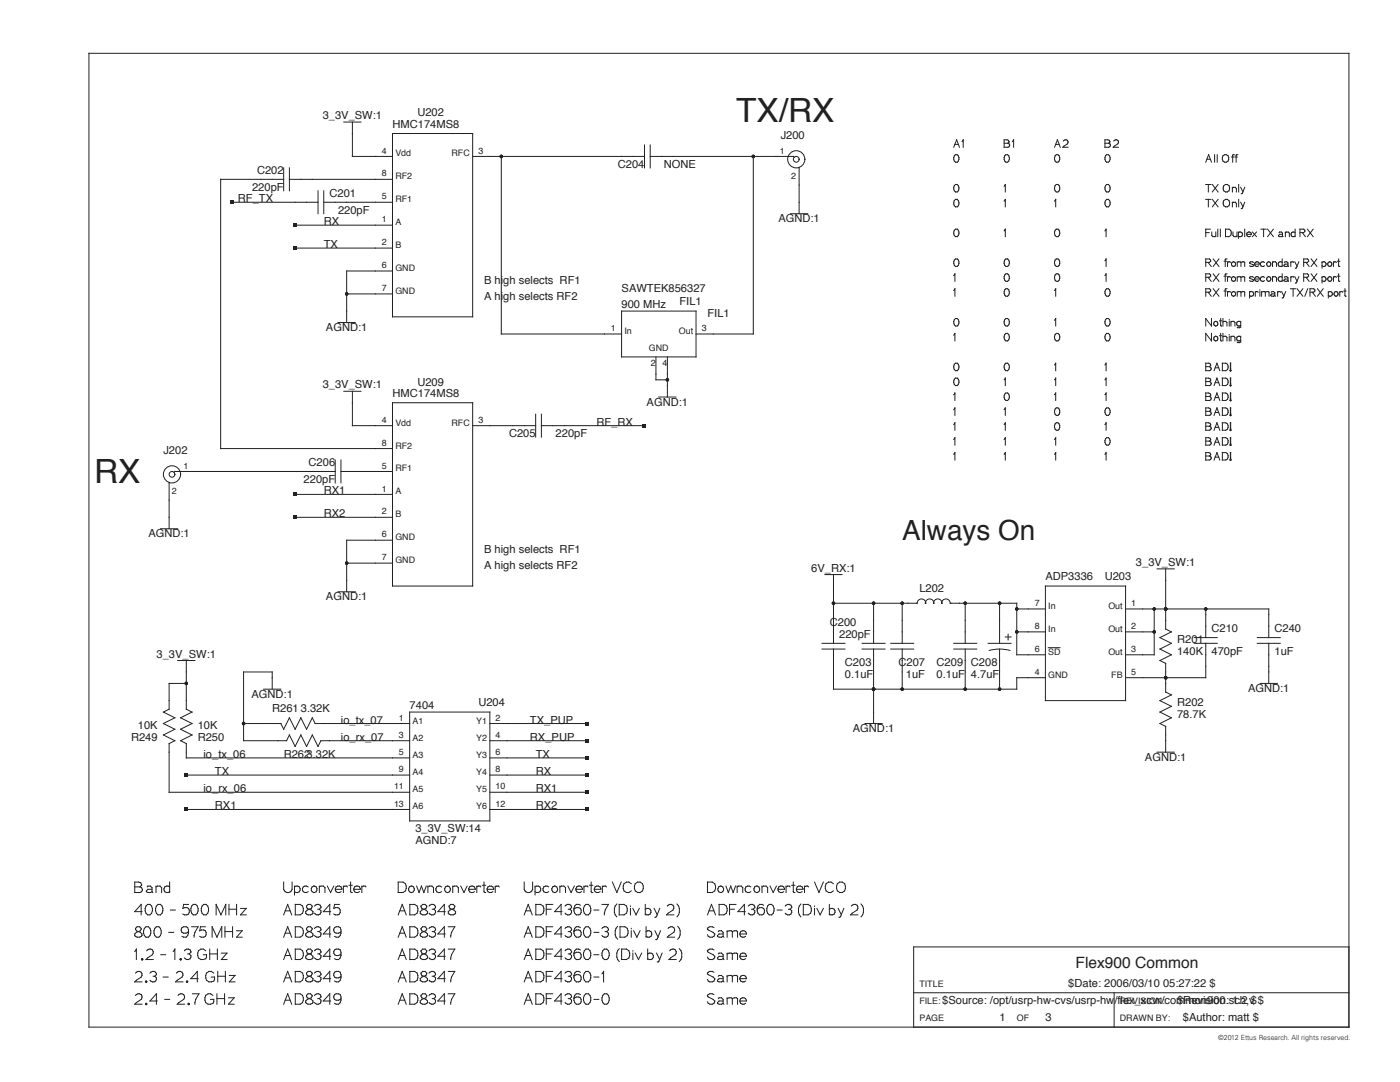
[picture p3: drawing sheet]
<svg xmlns="http://www.w3.org/2000/svg" width="279mm" height="216mm" viewBox="0 0 279 216" stroke-linecap="round" stroke-linejoin="round" font-family="sans-serif">
<defs><g id="words">
<g font-size="6.7" fill="#231f20">
<text x="146.9" y="24.4">TX/RX</text>
<text x="18.8" y="96.4">RX</text>
</g>
<text font-size="5.6" fill="#231f20" x="180.1" y="107.8">Always On</text>
<text font-size="3.1" fill="#231f20" x="214.6" y="193.2">Flex900 Common</text>
<g font-size="2.2" fill="#231f20">
<text x="64.4" y="23.8">3_3V_SW:1</text>
<text x="83.3" y="23.2">U202</text>
<text x="78.3" y="25.5">HMC174MS8</text>
<text x="155.8" y="27.8">J200</text>
<text x="51.3" y="34.6">C202</text>
<text x="123.3" y="33.5">C204</text>
<text x="132.5" y="33.5">NONE</text>
<text x="47.5" y="40.4">RF_TX</text>
<text x="50.3" y="38.1">220pF</text>
<text x="65.8" y="39.2">C201</text>
<text x="64.6" y="44.9">RX</text>
<text x="67.5" y="42.6">220pF</text>
<text x="155.3" y="44.3">AGND:1</text>
<text x="64.6" y="49.5">TX</text>
<text x="96.6" y="56.6">B high selects RF1</text>
<text x="96.6" y="59.8">A high selects RF2</text>
<text x="124" y="58.3">SAWTEK856327</text>
<text x="124" y="61.5">900 MHz</text>
<text x="135.6" y="60.9">FIL1</text>
<text x="141.2" y="63.2">FIL1</text>
<text x="65" y="66.1">AGND:1</text>
<text x="64.4" y="77.5">3_3V_SW:1</text>
<text x="83.3" y="76.9">U209</text>
<text x="78.3" y="79.2">HMC174MS8</text>
<text x="129.1" y="80.9">AGND:1</text>
<text x="101.6" y="87.2">C205</text>
<text x="110.9" y="87.2">220pF</text>
<text x="119" y="84.9">RF_RX</text>
<text x="32.6" y="90.6">J202</text>
<text x="61.6" y="92.9">C206</text>
<text x="60.6" y="96.4">220pF</text>
<text x="64.6" y="98.7">RX1</text>
<text x="29.6" y="107.2">AGND:1</text>
<text x="64.6" y="103.2">RX2</text>
<text x="96.6" y="110.3">B high selects RF1</text>
<text x="96.6" y="113.5">A high selects RF2</text>
<text x="226.7" y="112.9">3_3V_SW:1</text>
<text x="65" y="119.8">AGND:1</text>
<text x="161.9" y="114.1">6V_RX:1</text>
<text x="183.5" y="118.1">L202</text>
<text x="208.6" y="115.8">ADP3336</text>
<text x="220.5" y="115.8">U203</text>
<text x="165.6" y="124.9">C200</text>
<text x="31.3" y="131.2">3_3V_SW:1</text>
<text x="167.5" y="127.2">220pF</text>
<text x="234.9" y="128.4">R201</text>
<text x="234.9" y="130.7">140K</text>
<text x="241.8" y="126.1">C210</text>
<text x="241.8" y="130.7">470pF</text>
<text x="254.4" y="126.1">C240</text>
<text x="254.4" y="130.7">1uF</text>
<text x="168.6" y="132.9">C203</text>
<text x="168.6" y="135.2">0.1uF</text>
<text x="179.3" y="132.9">C207</text>
<text x="180.8" y="135.2">1uF</text>
<text x="186.9" y="132.9">C209</text>
<text x="186.9" y="135.2">0.1uF</text>
<text x="193.8" y="132.9">C208</text>
<text x="193.8" y="135.2">4.7uF</text>
<text x="50.2" y="139.2">AGND:1</text>
<text x="54.3" y="142.1">R261 3.32K</text>
<text x="81.8" y="141.5">7404</text>
<text x="95.5" y="140.9">U204</text>
<text x="234.9" y="140.9">R202</text>
<text x="234.9" y="143.2">78.7K</text>
<text x="249.1" y="138.1">AGND:1</text>
<text x="26.2" y="147.8">R249</text>
<text x="27.5" y="145.5">10K</text>
<text x="39.5" y="145.5">10K</text>
<text x="39.5" y="147.8">R250</text>
<text x="68" y="147.8">io_rx_07</text>
<text x="68" y="144.4">io_tx_07</text>
<text x="105.8" y="144.4">TX_PUP</text>
<text x="105.8" y="147.8">RX_PUP</text>
<text x="170.2" y="146.1">AGND:1</text>
<text x="40.6" y="151.2">io_tx_06</text>
<text x="42.9" y="154.7">TX</text>
<text x="56.6" y="151.2">R2623.32K</text>
<text x="106.9" y="151.2">TX</text>
<text x="106.9" y="154.7">RX</text>
<text x="228.5" y="151.8">AGND:1</text>
<text x="40.6" y="158.1">io_rx_06</text>
<text x="42.9" y="161.5">RX1</text>
<text x="106.9" y="158.1">RX1</text>
<text x="106.9" y="161.5">RX2</text>
<text x="82.9" y="166.1">3_3V_SW:14</text>
<text x="82.9" y="168.4">AGND:7</text>
<text x="213.2" y="196.9">$Date: 2006/03/10 05:27:22 $</text>
<text x="188.1" y="200.4">$Source: /opt/usrp-hw-cvs/usrp-hw/flex_xcvr/common900.sch,v $</text>
<text x="199.5" y="203.8">1</text>
<text x="208.6" y="203.8">3</text>
<text x="234.9" y="200.4">$Revision: 1.2 $</text>
<text x="236.1" y="203.8">$Author: matt $</text>
</g>
<g font-size="1.8" fill="#231f20">
<text x="76.2" y="30.6">4</text>
<text x="76.2" y="35.2">8</text>
<text x="78.9" y="31.2">Vdd</text>
<text x="78.9" y="35.8">RF2</text>
<text x="90.1" y="31.2">RFC</text>
<text x="95.5" y="30.6">3</text>
<text x="155.6" y="30.6">1</text>
<text x="157.9" y="35.8">2</text>
<text x="76.2" y="39.8">5</text>
<text x="78.9" y="40.4">RF1</text>
<text x="76.2" y="44.4">1</text>
<text x="78.9" y="44.9">A</text>
<text x="76.2" y="48.9">2</text>
<text x="76.2" y="53.5">6</text>
<text x="78.9" y="49.5">B</text>
<text x="76.2" y="58.1">7</text>
<text x="78.9" y="54.1">GND</text>
<text x="78.9" y="58.6">GND</text>
<text x="121.9" y="66.1">1</text>
<text x="124.6" y="66.6">In</text>
<text x="129.5" y="70.1">GND</text>
<text x="135.5" y="66.6">Out</text>
<text x="140.1" y="66.1">3</text>
<text x="129.9" y="72.9">2</text>
<text x="132.2" y="72.9">4</text>
<text x="76.2" y="84.4">4</text>
<text x="76.2" y="88.9">8</text>
<text x="78.9" y="84.9">Vdd</text>
<text x="78.9" y="89.5">RF2</text>
<text x="90.1" y="84.9">RFC</text>
<text x="95.5" y="84.4">3</text>
<text x="36.6" y="93.5">1</text>
<text x="76.2" y="93.5">5</text>
<text x="78.9" y="94.1">RF1</text>
<text x="34.3" y="98.7">2</text>
<text x="76.2" y="98.1">1</text>
<text x="78.9" y="98.7">A</text>
<text x="76.2" y="102.7">2</text>
<text x="76.2" y="107.2">6</text>
<text x="78.9" y="103.2">B</text>
<text x="78.9" y="107.8">GND</text>
<text x="76.2" y="111.8">7</text>
<text x="78.9" y="112.4">GND</text>
<text x="206.5" y="120.9">7</text>
<text x="206.5" y="125.5">8</text>
<text x="209.2" y="121.5">In</text>
<text x="221.2" y="121.5">Out</text>
<text x="225.8" y="120.9">1</text>
<text x="225.8" y="125.5">2</text>
<text x="206.5" y="130.1">6</text>
<text x="209.2" y="126.1">In</text>
<text x="209.2" y="130.7">SD</text>
<text x="221.2" y="126.1">Out</text>
<text x="221.2" y="130.7">Out</text>
<text x="225.8" y="130.1">3</text>
<text x="206.5" y="134.7">4</text>
<text x="209.2" y="135.2">GND</text>
<text x="221.8" y="135.2">FB</text>
<text x="225.8" y="134.7">5</text>
<text x="79.6" y="143.8">1</text>
<text x="98.9" y="143.8">2</text>
<text x="79.6" y="147.2">3</text>
<text x="82.3" y="144.4">A1</text>
<text x="82.3" y="147.8">A2</text>
<text x="95" y="147.8">Y2</text>
<text x="95" y="144.4">Y1</text>
<text x="98.9" y="147.2">4</text>
<text x="79.6" y="150.7">5</text>
<text x="79.6" y="154.1">9</text>
<text x="82.3" y="151.2">A3</text>
<text x="82.3" y="154.7">A4</text>
<text x="95" y="154.7">Y4</text>
<text x="95" y="151.2">Y3</text>
<text x="98.9" y="154.1">8</text>
<text x="98.9" y="150.7">6</text>
<text x="78.6" y="160.9">13</text>
<text x="78.6" y="157.5">11</text>
<text x="82.3" y="161.5">A6</text>
<text x="82.3" y="158.1">A5</text>
<text x="95" y="161.5">Y6</text>
<text x="95" y="158.1">Y5</text>
<text x="98.9" y="160.9">12</text>
<text x="98.9" y="157.5">10</text>
<text x="183.5" y="196.9">TITLE</text>
<text x="183.5" y="200.4">FILE:</text>
<text x="183.5" y="203.8">PAGE</text>
<text x="202.9" y="203.8">OF</text>
<text x="223.5" y="200.4">REVISION:</text>
<text x="223.5" y="203.8">DRAWN BY:</text>
</g>
<text font-size="1.4" fill="#231f20" x="243.1" y="207.4">©2012 Ettus Research. All rights reserved.</text>
</g></defs>
<g fill="none" stroke="#231f20" stroke-width=".2">
<path d="M17.7 10.6h251.5v194.3h-251.5zM56.6 35.8h-12.6v53.7h34.3M56.6 33.5v4.6M57.8 35.8h20.5M57.8 33.5v4.6M63.5 38.1v4.5M64.6 38.1v4.5M68.6 24.4h3.4M70.3 24.4v6.8h8M78.3 26.6h16v36.6h-16zM94.3 31.2h34.3M100 31.2v35.4h24"/>
<path d="M128.6 28.9v4.6M129.8 31.2h28.5l.2 .2M129.8 28.9v4.6M150.3 31.2v35.4h-11.4M159.4 33.4l.1 9.2M190.5 31.1l.2-.2a.74 .74 0 0 1 .7 .4 .74 .74 0 0 1-.1 .8l-.3 .3a.74 .74 0 0 1-.7-.5 .74 .74 0 0 1 .2-.8zM190.5 37l.2-.2a.74 .74 0 0 1 .7 .4 .74 .74 0 0 1-.1 .9l-.3 .2a.74 .74 0 0 1-.7-.4 .74 .74 0 0 1 .2-.9zM190.6 28.8h.7M191.5 29.4l-.6-1.5-.6 1.5M192 28.2l.2-.3v1.5M200.4 37.2l.2-.4v1.5M200.4 27.9l.9 .1 .1 .4-.3 .2 .4 .3-.1 .4-1 .1z"/>
<path d="M200.4 28.6h.7M200.5 31.1l.2-.2a.74 .74 0 0 1 .8 .4 .74 .74 0 0 1-.2 .8l-.2 .3a.74 .74 0 0 1-.7-.5 .74 .74 0 0 1 .1-.8zM202.1 28.2l.2-.3v1.5M210.6 37l.2-.2a.74 .74 0 0 1 .7 .4 .74 .74 0 0 1-.1 .9l-.3 .2a.74 .74 0 0 1-.7-.4 .74 .74 0 0 1 .2-.9zM210.6 31.1l.2-.2a.74 .74 0 0 1 .7 .4 .74 .74 0 0 1-.1 .8l-.3 .3a.74 .74 0 0 1-.7-.5 .74 .74 0 0 1 .2-.8zM210.7 28.8h.7M211.6 29.4l-.6-1.5-.5 1.5M212.2 28.1a.49 .49 0 0 1 .7-.1 .49 .49 0 0 1 .1 .7l-.9 .7h1M220.5 27.9l.9 .1 .1 .4-.2 .2 .3 .3-.1 .4-1 .1zM220.5 28.6h.8M220.6 31.1l.3-.2a.74 .74 0 0 1 .7 .4 .74 .74 0 0 1-.2 .8l-.2 .3a.74 .74 0 0 1-.7-.5 .74 .74 0 0 1 .1-.8zM220.9 36.8a.74 .74 0 0 1 .7 .4 .74 .74 0 0 1-.2 .9l-.2 .2a.74 .74 0 0 1-.7-.4 .74 .74 0 0 1 .1-.9z"/>
<path d="M222.3 28.1a.49 .49 0 0 1 .7-.1 .49 .49 0 0 1 .1 .7l-.9 .7h1M240.6 36.8h1.1M240.6 39.8h1.1M240.9 31.8h.6M241.1 36.8v1.5M241.1 39.8v1.5M241.8 32.4l-.6-1.5-.6 1.5M241.9 36.8l1.2 1.5M241.9 39.8l1.2 1.5M242.4 30.9v1.5M242.9 30.9v1.5M243.1 36.8l-1.2 1.5"/>
<path d="M243.1 39.8l-1.2 1.5M244.1 31.1a.7 .7 0 0 1 .9 0 .7 .7 0 0 1 0 1 .7 .7 0 0 1-.9 0l-.2-.7zM244.2 37a.7 .7 0 0 1 1 .1 .7 .7 0 0 1 0 .9 .7 .7 0 0 1-1 .1l-.1-.4zM245.8 31.3h.4M245.9 37.4v.9M245.9 37.5l.6-.1 .2 .2v.7M246.3 30.9l-.3 .1v1.4M246.5 31.3h.4M247 30.9l-.3 .1v1.4M247.2 36.8v1.5M247.2 39.8v1.5M247.6 37.4l.5 .9"/>
<path d="M248.4 37.4l-.4 1.1-.3 .1M46.3 40.4h17.2M58.9 44.9h19.4M58.9 49.5h19.4M64.6 40.4h13.7M69.2 58.6h9.1M78.3 54.1h-9.1v10.3M157.8 42.6h3.4M190.3 55l.3-.4v1.5M190.3 58l.3-.4v1.5M190.5 40l.2-.2a.74 .74 0 0 1 .7 .4 .74 .74 0 0 1-.1 .8l-.3 .3a.74 .74 0 0 1-.7-.5 .74 .74 0 0 1 .2-.8zM190.5 46l.2-.3a.74 .74 0 0 1 .7 .5 .74 .74 0 0 1-.1 .8l-.3 .2a.74 .74 0 0 1-.7-.4 .74 .74 0 0 1 .2-.8z"/>
<path d="M190.7 51.7a.74 .74 0 0 1 .7 .4 .74 .74 0 0 1-.1 .8l-.3 .3a.74 .74 0 0 1-.7-.5 .74 .74 0 0 1 .2-.8zM200.4 40.1l.2-.3v1.5M200.4 46.1l.2-.4v1.5M200.5 57.8l.2-.2a.74 .74 0 0 1 .8 .5 .74 .74 0 0 1-.2 .8l-.2 .2a.74 .74 0 0 1-.7-.4 .74 .74 0 0 1 .1-.9zM200.5 54.9l.2-.3a.74 .74 0 0 1 .8 .5 .74 .74 0 0 1-.2 .8l-.2 .2a.74 .74 0 0 1-.7-.4 .74 .74 0 0 1 .1-.8zM200.7 51.7a.74 .74 0 0 1 .8 .4 .74 .74 0 0 1-.2 .8l-.2 .3a.74 .74 0 0 1-.7-.5 .74 .74 0 0 1 .1-.8zM210.5 40.1l.2-.3v1.5M210.5 58l.2-.4v1.5M210.6 54.9l.2-.3a.74 .74 0 0 1 .7 .5 .74 .74 0 0 1-.1 .8l-.3 .2a.74 .74 0 0 1-.7-.4 .74 .74 0 0 1 .2-.8zM210.8 45.7a.74 .74 0 0 1 .7 .5 .74 .74 0 0 1-.1 .8l-.3 .2a.74 .74 0 0 1-.7-.4 .74 .74 0 0 1 .2-.8zM210.8 51.7a.74 .74 0 0 1 .7 .4 .74 .74 0 0 1-.1 .8l-.3 .3a.74 .74 0 0 1-.7-.5 .74 .74 0 0 1 .2-.8zM220.5 46.1l.2-.4v1.5"/>
<path d="M220.5 52l.2-.3v1.5M220.5 55l.2-.4v1.5M220.6 40l.3-.2a.74 .74 0 0 1 .7 .4 .74 .74 0 0 1-.2 .8l-.2 .3a.74 .74 0 0 1-.7-.5 .74 .74 0 0 1 .1-.8zM220.9 57.6a.74 .74 0 0 1 .7 .5 .74 .74 0 0 1-.2 .8l-.2 .2a.74 .74 0 0 1-.7-.4 .74 .74 0 0 1 .1-.9zM240.6 46.4h.7M240.6 52.4h.8l.2-.3v-.2l-.2-.2h-.8v1.5M240.6 55.3h.8l.2-.2v-.2l-.2-.3h-.8v1.5M240.6 58.3h.8l.2-.2v-.3l-.2-.2h-.8v1.5M241.1 52.4l.6 .8M241.1 55.3l.6 .8M241.1 58.3l.6 .8M241.5 45.7h-.9v1.5"/>
<path d="M241.8 46.3v.7l.3 .2 .5-.1M242.1 51.7l1.2 1.5M242.1 54.6l1.2 1.5M242.1 57.6l1.2 1.5M242.6 46.3v.9M243 45.7v1.5M243.3 51.7l-1.2 1.5M243.3 54.6l-1.2 1.5M243.3 57.6l-1.2 1.5M243.5 45.7v1.5M244.2 40a.7 .7 0 0 1 1 0 .7 .7 0 0 1 0 1 .7 .7 0 0 1-1 0l-.1-.3zM244.3 52.1h.4"/>
<path d="M244.3 55.1h.4M244.3 58.1h.4M244.6 45.7h.7a.82 .82 0 0 1 .4 .8 .82 .82 0 0 1-.4 .7h-.7zM244.9 51.7l-.4 .1v1.4M244.9 54.6l-.4 .2v1.3M244.9 57.6l-.4 .1v1.4M245 52.2v1M245 55.2v.9M245 58.2v.9M245 55.3l.2-.1 .3 .1M245.5 52.4l-.1-.2-.4 .2M245.5 58.3l-.1-.1-.4 .1"/>
<path d="M245.9 40.5l.6-.1 .2 .2v.7M245.9 40.4v.9M246.1 46.3v.7l.2 .2 .6-.1M246.9 46.3v.9M246.9 52.2v1M246.9 55.2v.9M246.9 58.2v.9M246.9 55.3l.6-.1 .2 .1M247.1 46.3v1.3M247.1 46.4a.48 .48 0 0 1 .7 0 .48 .48 0 0 1 0 .7 .48 .48 0 0 1-.7 0M247.6 40.4l.5 .9M247.7 52.4l-.5-.2-.3 .2"/>
<path d="M247.7 58.3l-.5-.1-.3 .1M247.7 52.4l.3-.2 .4 .2v.8M247.7 55.3l.3-.1 .4 .1v.8M247.7 58.3l.3-.1 .4 .1v.8M247.7 52.4v.8M247.7 55.3v.8M247.7 58.3v.8M248.4 40.4l-.4 1.1-.3 .1M248.4 45.7v1.5M248.8 46.8h.9a.49 .49 0 0 0-.6-.5 .49 .49 0 0 0-.3 .8 .49 .49 0 0 0 .8 0M249.4 58.2v1.2M249.4 58.3a.48 .48 0 0 1 .7 0 .48 .48 0 0 1 0 .7 .48 .48 0 0 1-.7 0"/>
<path d="M250 46.3l.8 .9M250.2 52.4l-.2-.2-.6 .2 .8 .6-.6 .2-.2-.2M250.2 55.3l-.6-.1-.2 .1 .8 .7-.2 .1-.6-.1M250.4 52.7h.9a.49 .49 0 0 0-.6-.4 .49 .49 0 0 0-.3 .7 .49 .49 0 0 0 .8 0M250.4 55.7h.9a.49 .49 0 0 0-.6-.5 .49 .49 0 0 0-.3 .8 .49 .49 0 0 0 .8 0M250.5 58.2v.9M250.8 46.3l-.8 .9M251.1 58.3l-.3-.1-.3 .1M251.4 57.8v.1M251.4 58.2v.9M251.7 45.7h1M251.8 58.2v.9"/>
<path d="M252.2 45.7v1.5M252.4 52.4a.48 .48 0 0 0-.7 0 .48 .48 0 0 0 0 .6 .48 .48 0 0 0 .7 0M252.4 55.3a.48 .48 0 0 0-.7 0 .48 .48 0 0 0 0 .7 .48 .48 0 0 0 .7 0M252.5 58.3l-.4-.1-.3 .1M252.5 58.3l.3-.1 .5 .1v.8M252.5 58.3v.8M253 45.7l1.1 1.5M253.7 58.3l.5-.1 .2 .2v.6M254 52.4l.5-.2 .3 .3v.7M254 52.2v1M254 55.2v.9M254 55.3l.5-.1 .3 .2v.7"/>
<path d="M254.1 45.7l-1.1 1.5M254.4 58.6h-.6l-.2 .3 .2 .2 .6-.1M254.4 59l.1 .1M255 58.2v.9M255.3 46.4l.4-.1 .3 .2v.6M255.6 58.3l-.4-.1-.2 .1M255.8 58.2l.4 .9M255.9 51.7v1.5M255.9 54.6v1.5M255.9 52.4a.48 .48 0 0 0-.7 0 .48 .48 0 0 0 0 .6 .48 .48 0 0 0 .7 0M255.9 55.3a.48 .48 0 0 0-.7 0 .48 .48 0 0 0 0 .7 .48 .48 0 0 0 .7 0M256 47.1l.1 .1"/>
<path d="M256 46.8h-.6l-.2 .3 .5 .1 .3-.1M256.4 52.4l.4-.2 .2 .3v.5M256.4 55.3l.4-.1 .2 .2v.6M256.5 46.4l.6-.1 .2 .2v.7M256.5 46.3v.9M256.6 58.2l-.5 1.1-.2 .1M257 53l.2 .2M257 56l.2 .1M257 52.7h-.5l-.3 .2 .3 .3 .5-.2M257 55.7h-.5l-.3 .2 .3 .2 .5-.1M257.6 57.6h1M257.6 52.2v1"/>
<path d="M257.6 55.2v.9M257.6 55.3l.5-.1 .1 .1M258.1 57.6v1.5M258.2 52.4l-.4-.2-.2 .2M258.4 52.2l.5 1M258.4 55.2l.5 .9M258.5 46.4a.48 .48 0 0 0-.7 0 .48 .48 0 0 0 0 .7 .48 .48 0 0 0 .7 0M258.5 45.7v1.5M258.9 57.6l1.1 1.5M259.2 52.2l-.4 1.2-.3 .1M259.2 55.2l-.4 1.2-.3 .1M259.4 46.4h.8l.2-.2v-.2l-.2-.3h-.8v1.5"/>
<path d="M259.9 46.4l.6 .8M260 57.6l-1.1 1.5M260.2 52.4h.7l.3-.3v-.2l-.3-.2h-.7v1.5M260.2 55.3h.7l.3-.2v-.2l-.3-.3h-.7v1.5M260.6 52.4l.7 .8M260.6 55.3l.7 .8M260.9 45.7l1.2 1.5M261 57.6l-.6 1.5M261.4 58.3h.8l.2-.2v-.3l-.2-.2h-.8v1.5M261.7 51.7l1.1 1.5M261.7 54.6l1.1 1.5M261.9 58.3l.6 .8"/>
<path d="M262.1 45.7l-1.2 1.5M262.8 51.7l-1.1 1.5M262.8 54.6l-1.1 1.5M262.9 57.6l1.2 1.5M263.8 52.2v1.3M263.8 55.2v1.3M263.8 52.4a.48 .48 0 0 1 .7 0 .48 .48 0 0 1 0 .6 .48 .48 0 0 1-.7 0M263.8 55.3a.48 .48 0 0 1 .7 0 .48 .48 0 0 1 0 .7 .48 .48 0 0 1-.7 0M264.1 57.6l-1.2 1.5M265.1 58.2v1.2M265.1 58.3a.48 .48 0 0 1 .7 0 .48 .48 0 0 1 0 .7 .48 .48 0 0 1-.7 0M266.1 52.2v1"/>
<path d="M266.1 55.2v.9M266.1 55.3l.5-.1 .1 .1M266.7 52.4l-.3-.2-.3 .2M266.9 52.1h.5M266.9 55.1h.5M267.2 51.7v1.3l.2 .2M267.2 54.6v1.4l.2 .1M267.4 58.2v.9M268 58.3l-.4-.1-.2 .1M268.2 58.1h.4M268.4 57.6v1.4l.2 .1M67.5 64.4h3.4"/>
<path d="M68.6 78.1h3.4M70.3 78.1v6.8h8M124 62.1h14.9v9.1h-14.9zM130.9 71.2v4.6h2.3M131.5 79.2h3.4M133.2 71.2v8M190.3 66.9l.3-.4v1.5M190.3 78.8l.3-.4v1.5M190.5 63.8l.2-.2a.74 .74 0 0 1 .7 .4 .74 .74 0 0 1-.1 .8l-.3 .2a.74 .74 0 0 1-.7-.4 .74 .74 0 0 1 .2-.8zM190.5 72.7l.2-.2a.74 .74 0 0 1 .7 .4 .74 .74 0 0 1-.1 .8l-.3 .3a.74 .74 0 0 1-.7-.5 .74 .74 0 0 1 .2-.8zM190.7 75.4a.74 .74 0 0 1 .7 .5 .74 .74 0 0 1-.1 .8l-.3 .2a.74 .74 0 0 1-.7-.4 .74 .74 0 0 1 .2-.8zM200.4 75.8l.2-.4v1.5"/>
<path d="M200.5 66.8l.2-.3a.74 .74 0 0 1 .8 .5 .74 .74 0 0 1-.2 .8l-.2 .2a.74 .74 0 0 1-.7-.4 .74 .74 0 0 1 .1-.8zM200.5 63.8l.2-.2a.74 .74 0 0 1 .8 .4 .74 .74 0 0 1-.2 .8l-.2 .2a.74 .74 0 0 1-.7-.4 .74 .74 0 0 1 .1-.8zM200.5 72.7l.2-.2a.74 .74 0 0 1 .8 .4 .74 .74 0 0 1-.2 .8l-.2 .3a.74 .74 0 0 1-.7-.5 .74 .74 0 0 1 .1-.8zM200.7 78.4a.74 .74 0 0 1 .8 .5 .74 .74 0 0 1-.2 .8l-.2 .2a.74 .74 0 0 1-.7-.4 .74 .74 0 0 1 .1-.9zM210.5 63.9l.2-.3v1.4M210.5 72.8l.2-.3v1.5M210.5 75.8l.2-.4v1.5M210.5 78.8l.2-.4v1.5M210.6 66.8l.2-.3a.74 .74 0 0 1 .7 .5 .74 .74 0 0 1-.1 .8l-.3 .2a.74 .74 0 0 1-.7-.4 .74 .74 0 0 1 .2-.8zM220.5 72.8l.2-.3v1.5M220.5 75.8l.2-.4v1.5M220.5 78.8l.2-.4v1.5"/>
<path d="M220.9 63.6a.74 .74 0 0 1 .7 .4 .74 .74 0 0 1-.2 .8l-.2 .2a.74 .74 0 0 1-.7-.4 .74 .74 0 0 1 .1-.8zM220.9 66.5a.74 .74 0 0 1 .7 .5 .74 .74 0 0 1-.2 .8l-.2 .2a.74 .74 0 0 1-.7-.4 .74 .74 0 0 1 .1-.8zM240.6 72.5l.9 .1 .1 .3-.2 .3 .3 .3-.1 .3-1 .2zM240.6 75.4l.9 .2 .1 .3-.2 .2 .3 .4-.1 .3-1 .1zM240.6 78.4l.9 .1 .1 .4-.2 .2 .3 .3-.1 .4-1 .1zM240.6 73.2h.8M240.6 76.1h.8M240.6 79.1h.8M241.8 63.6v1.4l-1.2-1.4v1.4M241.8 66.5v1.5l-1.2-1.5v1.5M242.3 74l.6-1.5 .5 1.5M242.5 73.4h.7"/>
<path d="M242.5 76.4h.7M242.5 79.3h.7M243.4 64h.4M243.4 67h.4M243.4 76.9l-.5-1.5-.6 1.5M243.4 79.9l-.5-1.5-.6 1.5M243.6 63.6v1.3l.2 .1M243.6 66.5v1.4l.2 .1M243.9 72.5h.7a.82 .82 0 0 1 .5 .7 .82 .82 0 0 1-.5 .8h-.7zM243.9 75.4h.7a.82 .82 0 0 1 .5 .8 .82 .82 0 0 1-.5 .7h-.7zM243.9 78.4h.7a.82 .82 0 0 1 .5 .8 .82 .82 0 0 1-.5 .7h-.7zM244.1 64.2l.5-.1 .3 .3v.6"/>
<path d="M244.1 63.6v1.4M244.1 66.5v1.5M244.1 67.2l.5-.1 .3 .2v.7M245.3 63.8h.1M245.3 64.1v.9M245.3 66.8h.1M245.3 67.1v.9M245.5 73.9l.2 .1zM245.5 76.9h.2zM245.5 79.8l.2 .1zM245.5 72.5l.1 1.1zM245.5 75.4l.1 1.2z"/>
<path d="M245.5 78.4l.1 1.2zM245.7 64.2l.5-.1 .3 .3v.6M245.7 64.1v.9M245.7 67.1v.9M245.7 67.2l.5-.1 .3 .2v.7M247.6 64.2a.48 .48 0 0 0-.7 .1 .48 .48 0 0 0 0 .6 .48 .48 0 0 0 .7 0M247.6 67.2a.48 .48 0 0 0-.7 0 .48 .48 0 0 0 0 .7 .48 .48 0 0 0 .7 0M247.6 67.1v1.1l-.6 .2-.1-.2M247.6 64.1v1.2l-.2 .1-.5-.1M33.8 96.3v9.2M58.9 98.7h19.4M66.9 94.1h-32l-.2 .2"/>
<path d="M66.9 91.8v4.6M68 94.1h10.3M68 91.8v4.6M78.3 80.4h16v36.5h-16zM94.3 84.9h12.6M106.9 82.6v4.6M108 84.9h20.6M108 82.6v4.6M190.3 81.7l.3-.3v1.5M190.3 84.7l.3-.3v1.4M190.3 87.7l.3-.4v1.5M190.3 90.6l.3-.3v1.5"/>
<path d="M200.4 84.7l.2-.3v1.4M200.4 81.7l.2-.3v1.5M200.4 87.7l.2-.4v1.5M200.4 90.6l.2-.3v1.5M210.5 87.7l.2-.4v1.5M210.5 90.6l.2-.3v1.5M210.6 81.6l.2-.2a.74 .74 0 0 1 .7 .4 .74 .74 0 0 1-.1 .8l-.3 .3a.74 .74 0 0 1-.7-.5 .74 .74 0 0 1 .2-.8zM210.6 84.6l.2-.2a.74 .74 0 0 1 .7 .4 .74 .74 0 0 1-.1 .8l-.3 .2a.74 .74 0 0 1-.7-.4 .74 .74 0 0 1 .2-.8zM220.5 84.7l.2-.3v1.4M220.5 90.6l.2-.3v1.5M220.6 81.6l.3-.2a.74 .74 0 0 1 .7 .4 .74 .74 0 0 1-.2 .8l-.2 .3a.74 .74 0 0 1-.7-.5 .74 .74 0 0 1 .1-.8zM220.9 87.3a.74 .74 0 0 1 .7 .5 .74 .74 0 0 1-.2 .8l-.2 .2a.74 .74 0 0 1-.7-.4 .74 .74 0 0 1 .1-.8z"/>
<path d="M240.6 81.4l.9 .1 .1 .3-.2 .3 .3 .3-.1 .4-1 .1zM240.6 84.4l.9 .1 .1 .3-.2 .2 .3 .4-.1 .3-1 .1zM240.6 87.3l.9 .1 .1 .4-.2 .2 .3 .4-.1 .3-1 .1zM240.6 90.3l.9 .1 .1 .4-.2 .2 .3 .3-.1 .4-1 .1zM240.6 82.1h.8M240.6 85h.8M240.6 88h.8M240.6 91h.8M242.3 82.9l.6-1.5 .5 1.5M242.5 82.3h.7M242.5 85.3h.7M242.5 88.2h.7"/>
<path d="M242.5 91.2h.7M243.4 85.8l-.5-1.4-.6 1.4M243.4 88.8l-.5-1.5-.6 1.5M243.4 91.8l-.5-1.5-.6 1.5M243.9 81.4h.7a.82 .82 0 0 1 .5 .7 .82 .82 0 0 1-.5 .8h-.7zM243.9 84.4h.7a.82 .82 0 0 1 .5 .7 .82 .82 0 0 1-.5 .7h-.7zM243.9 87.3h.7a.82 .82 0 0 1 .5 .8 .82 .82 0 0 1-.5 .7h-.7zM243.9 90.3h.7a.82 .82 0 0 1 .5 .8 .82 .82 0 0 1-.5 .7h-.7zM245.5 88.8h.2zM245.5 82.8l.1 .1zM245.5 85.7l.1 .2zM245.5 91.7l.1 .1z"/>
<path d="M245.5 81.4l.1 1.1zM245.5 84.4l.1 1.1zM245.5 87.3l.1 1.2zM245.5 90.3l.1 1.1zM32 105.5h3.5M58.9 103.2h19.4M67.5 118.1h3.4M69.2 112.4h9.1M78.3 107.8h-9.1v10.3M164.6 114.7h3.5M166.3 114.7v13.7M208.6 116.9h16v22.9h-16z"/>
<path d="M230.9 113.5h3.4M232.6 113.5v12l1.2 .6-2.3 1.1 2.3 1.2-2.3 1.1 2.3 1.2-2.3 1.1 1.1 .6v5.7l1.2 .6-2.3 1.1 2.3 1.1-2.3 1.2 2.3 1.1-2.3 1.2 1.1 .5v5.2M35.5 131.8h3.4M37.2 136.4h-3.4v5.1M37.2 131.8v9.7M52.6 137.5h3.4M54.3 137.5v-3.4h-5.7v13.7h8.6M164.1 128.4h4.5M164.1 129.5h4.5M166.3 120.4h16.8a.84 .84 0 0 1 .8-.9 .84 .84 0 0 1 .8 .9 .82 .82 0 0 1 .8-.9 .82 .82 0 0 1 .8 .9 .82 .82 0 0 1 .9-.9 .82 .82 0 0 1 .8 .9 .84 .84 0 0 1 .8-.9 .84 .84 0 0 1 .8 .9h13.3v10.3h5.7M166.3 129.5v8h36.6v-2.3h5.7M172.1 128.4h4.5"/>
<path d="M172.1 129.5h4.5M174.3 120.4v8M174.3 129.5v14.9M177.8 128.4h4.5M177.8 129.5h4.5M180.1 120.4v8M180.1 129.5v8M190.3 128.4h4.6M190.3 129.5h4.6M192.6 120.4v8M192.6 129.5v8M197.2 128.4h4.6"/>
<path d="M197.4 129.8a8 8 0 0 1 4.2 0M199.5 120.4v8M199.5 129.5v8M200.6 127.1h1.2M201.2 126.5v1.2M202.9 121.5h5.7M202.9 126.1h5.7M209.2 129.2h2.3M224.6 121.5h28.6v5.7M224.6 126.1h5.7M230.3 121.5v9.2h-5.7M238.3 128.4h4.6"/>
<path d="M238.3 127.2h4.6M240.6 121.5v5.7M240.6 128.4v6.8h-16M250.9 128.4h4.6M250.9 127.2h4.6M251.5 136.4h3.4M253.2 128.4v8M33.8 141.5l-1.2 .6 2.3 1.1-2.3 1.2 2.3 1.1-2.3 1.2 2.3 1.1-1.1 .6v9.7h48M37.2 141.5l1.1 .6-2.3 1.1 2.3 1.2-2.3 1.1 2.3 1.2-2.3 1.1 1.2 .6v2.8h44.6M37.2 154.7h44.6M48.6 144.4h7.5M56 144.4l.6 1.1 1.2-2.3 1.1 2.3 1.1-2.3 1.2 2.3 1.1-2.3 .6 1.2h18.9"/>
<path d="M81.8 147.8h-17.8l-.5 1.1-1.2-2.2-1.1 2.2-1.2-2.2-1.1 2.2-1.1-2.2-.6 1.1M81.8 142.1h16v21.7h-16zM97.8 151.2h19.4M97.8 144.4h19.4M97.8 147.8h19.4M97.8 154.7h19.4M97.8 158.1h19.4M172.6 144.4h3.5M230.9 150.1h3.4M26.9 176h.8l.4 .2 .2 .4-.4 .4 .4 .1 .1 .3-.1 .5-.4 .2h-1zM26.9 177h1M29.4 177l.1-.2h.5l.3 .3v.8"/>
<path d="M30.3 177.9l.2 .2M30.3 177.4h-.8l-.3 .5 .8 .2 .3-.2M31.1 177l.8-.2 .4 .3v1M31.1 176.8v1.3M33.9 177a.67 .67 0 0 0-1 0 .67 .67 0 0 0 0 .9 .67 .67 0 0 0 1 0M33.9 176v2.1M37.2 161.5h44.6M56.6 176v1.4a.86 .86 0 0 0 .9 .7 .86 .86 0 0 0 .8-.7v-1.4M58.8 177a.67 .67 0 0 1 .9 0 .67 .67 0 0 1 0 .9 .67 .67 0 0 1-.9 0M58.8 176.8v1.8M61.5 177a.67 .67 0 0 0-1 0 .67 .67 0 0 0 0 .9 .67 .67 0 0 0 1 0M63.7 177l.8-.2 .4 .3v1"/>
<path d="M63.7 176.8v1.3M66.6 176.8l-.6 1.3-.7-1.3M66.9 177.4h1.3a.68 .68 0 0 0-.9-.6 .68 .68 0 0 0-.3 1.1 .68 .68 0 0 0 1.1 0M68.5 177l.7-.2 .1 .2M68.5 176.8v1.3M69.7 176.6h.6M70 176v1.9l.3 .2M70.6 177.4h1.3a.68 .68 0 0 0-.9-.6 .68 .68 0 0 0-.3 1.1 .68 .68 0 0 0 1 0M72.2 177l.7-.2 .1 .2M72.2 176.8v1.3M79.5 176h.9a1.15 1.15 0 0 1 .7 1 1.15 1.15 0 0 1-.7 1.1h-.9zM85.1 176.8l-.5 1.3-.5-1.3-.5 1.3-.4-1.3"/>
<path d="M85.4 177l.8-.2 .3 .3v1M85.4 176.8v1.3M88.1 177a.67 .67 0 0 0-.9 0 .67 .67 0 0 0 0 .9 .67 .67 0 0 0 .9 0M90.4 177l.8-.2 .3 .3v1M90.4 176.8v1.3M93.2 176.8l-.6 1.3-.6-1.3M93.6 177.4h1.2a.68 .68 0 0 0-.9-.6 .68 .68 0 0 0-.3 1.1 .68 .68 0 0 0 1.1 0M95.2 177l.6-.2 .2 .2M95.2 176.8v1.3M96.3 176.6h.6M96.6 176v1.9l.3 .2M97.2 177.4h1.3a.68 .68 0 0 0-.9-.6 .68 .68 0 0 0-.3 1.1 .68 .68 0 0 0 1.1 0"/>
<path d="M97.8 161.5h19.4M98.8 177l.7-.2 .1 .2M98.8 176.8v1.3M104.6 176v1.4a.86 .86 0 0 0 .9 .7 .86 .86 0 0 0 .8-.7v-1.4M106.8 177a.67 .67 0 0 1 .9 0 .67 .67 0 0 1 0 .9 .67 .67 0 0 1-.9 0M106.8 176.8v1.8M109.5 177a.67 .67 0 0 0-.9 0 .67 .67 0 0 0 0 .9 .67 .67 0 0 0 .9 0M111.7 177l.8-.2 .4 .3v1M111.7 176.8v1.3M114.6 176.8l-.6 1.3-.7-1.3M114.9 177.4h1.3a.68 .68 0 0 0-.9-.6 .68 .68 0 0 0-.3 1.1 .68 .68 0 0 0 1.1 0M116.5 177l.7-.2 .1 .2"/>
<path d="M116.5 176.8v1.3M117.7 176.6h.6M118 176v1.9l.3 .2M118.6 177.4h1.3a.68 .68 0 0 0-.9-.6 .68 .68 0 0 0-.3 1.1 .68 .68 0 0 0 1 0M120.2 177l.7-.2 .1 .2M120.2 176.8v1.3M122.2 176l.9 2.1 .9-2.1M126 176.3l-.5-.3h-.5a1.08 1.08 0 0 0-.6 1.3 1.08 1.08 0 0 0 1.1 .8l.5-.3M126.8 176.3l.5-.3h.4a1.08 1.08 0 0 1 .7 1.3 1.08 1.08 0 0 1-1.1 .8 1.23 1.23 0 0 1-.5-1.8zM141.2 176h1a1.15 1.15 0 0 1 .6 1 1.15 1.15 0 0 1-.6 1.1h-1zM146.8 176.8l-.5 1.3-.5-1.3-.4 1.3-.5-1.3M147.1 177l.8-.2 .3 .3v1"/>
<path d="M147.1 176.8v1.3M149.8 177a.67 .67 0 0 0-.9 0 .67 .67 0 0 0 0 .9 .67 .67 0 0 0 .9 0M152.1 177l.8-.2 .3 .3v1M152.1 176.8v1.3M155 176.8l-.7 1.3-.6-1.3M155.3 177.4h1.3a.68 .68 0 0 0-.9-.6 .68 .68 0 0 0-.4 1.1 .68 .68 0 0 0 1.1 0M156.9 177l.6-.2 .2 .2M156.9 176.8v1.3M158 176.6h.6M158.3 176v1.9l.3 .2M159 177.4h1.2a.68 .68 0 0 0-.9-.6 .68 .68 0 0 0-.3 1.1 .68 .68 0 0 0 1.1 0M160.6 177l.6-.2 .2 .2"/>
<path d="M160.6 176.8v1.3M162.6 176l.8 2.1 .9-2.1M166.3 176.3l-.5-.3h-.4a1.08 1.08 0 0 0-.7 1.3 1.08 1.08 0 0 0 1.1 .8l.5-.3M167.1 176.3l.5-.3h.5a1.08 1.08 0 0 1 .6 1.3 1.08 1.08 0 0 1-1.1 .8 1.23 1.23 0 0 1-.5-1.8zM26.9 189.9l.3-.5v2.1M27.1 185.2l.1 .5 .8 .3 .3 .4v.3a.91 .91 0 0 1-1.4 0v-.3l.3-.4 .8-.3 .2-.3-.3-.5h-.5zM27.1 194.2a.69 .69 0 0 1 1-.3 .69 .69 0 0 1 .1 1.1l-1.3 .9h1.4M27.1 198.6a.69 .69 0 0 1 1-.2 .69 .69 0 0 1 .1 1l-1.3 1h1.4M28.3 181.9h-1.4l1.3-1.4v2M28.4 191.5l.1-.1-.2-.1v.2h.1M28.8 185.2l.3-.3a1.04 1.04 0 0 1 1 .6 1.04 1.04 0 0 1-.2 1.2l-.3 .3a1.04 1.04 0 0 1-1-.6 1.04 1.04 0 0 1 .2-1.2zM29.1 195.8h.2l-.1 .2-.1-.1z"/>
<path d="M29.3 189.7a.69 .69 0 0 1 1-.2 .69 .69 0 0 1 .1 1l-1.3 1h1.5M29.5 180.5a1.04 1.04 0 0 1 .9 .6 1.04 1.04 0 0 1-.1 1.1l-.4 .3a1.04 1.04 0 0 1-1-.6 1.04 1.04 0 0 1 .2-1.1zM29.9 194.2a.68 .68 0 0 1 .8-.4 .68 .68 0 0 1 .5 .7l-.3 .3M30.6 194.8h.3M30.9 185.2l.3-.3a1.04 1.04 0 0 1 1 .6 1.04 1.04 0 0 1-.2 1.2l-.3 .3a1.04 1.04 0 0 1-1-.6 1.04 1.04 0 0 1 .2-1.2zM30.9 194.8l.3 .3a.69 .69 0 0 1-.4 .8 .69 .69 0 0 1-.9-.3M31.4 199.7h-1.5l1.3-1.4v2.1M31.5 180.5a1.04 1.04 0 0 1 1 .6 1.04 1.04 0 0 1-.2 1.1l-.3 .3a1.04 1.04 0 0 1-1-.6 1.04 1.04 0 0 1 .2-1.1zM32.1 190.5h1M32.6 195h.9M32.9 199.4h1M33.7 186h1"/>
<path d="M34 181.6h1M34.6 189.9l.3-.5v2.1M35.2 194.2a.69 .69 0 0 1 1-.3 .69 .69 0 0 1 .1 1.1l-1.2 .9h1.4M35.5 198.6a.69 .69 0 0 1 1-.2 .69 .69 0 0 1 .2 1l-1.3 1h1.4M35.9 191.4l.2-.1 .1 .2h-.2zM36.8 189.7a.68 .68 0 0 1 .8-.3 .68 .68 0 0 1 .5 .6l-.3 .3M37.3 195.8h.2l-.1 .2-.2-.1zM37.5 190.3h.3M37.6 185.9a.83 .83 0 0 1-1.4-.2l.1-.6 .8-.2a1.26 1.26 0 0 1 0 2.1l-.8-.2M37.6 180.5h-.9l-.2 .8 .3-.2 .8 .2 .2 .3-.2 .8-.3 .1-.8-.1M37.8 190.3l.3 .4a.69 .69 0 0 1-.4 .7 .69 .69 0 0 1-.9-.3M38.3 184.9h1.2l-.6 1.1-.2 1"/>
<path d="M38.4 198.3h1.3l-.6 1.1-.2 1M38.6 180.5a1.04 1.04 0 0 1 1 .6 1.04 1.04 0 0 1-.2 1.1l-.3 .3a1.04 1.04 0 0 1-1-.6 1.04 1.04 0 0 1 .2-1.1zM39.5 195.3h-1.4l1.3-1.5v2.1M40.3 180.8l.4-.3a1.04 1.04 0 0 1 1 .6 1.04 1.04 0 0 1-.2 1.1l-.4 .3a1.04 1.04 0 0 1-1-.6 1.04 1.04 0 0 1 .2-1.1zM41 184.9h-1l-.1 .8 .3-.1 .8 .1 .1 .3-.1 .8-.3 .2-.8-.2M41.1 189.7l-.5-.3a1.05 1.05 0 0 0-1.1 1.3 1.05 1.05 0 0 0 1.6 .6l.1-.8h-.6M41.9 190.3h1.5M41.9 189.4v2.1M42.5 198.6l-.5-.3a1.05 1.05 0 0 0-1.1 1.3 1.05 1.05 0 0 0 1.6 .6l.2-.8h-.7M42.7 194.2l-.5-.4a1.05 1.05 0 0 0-1.1 1.3 1.05 1.05 0 0 0 1.6 .7l.1-.8h-.6M43.1 182.5v-2l1 2 1-2v2M43.3 198.3v2.1"/>
<path d="M43.3 199.3h1.5M43.4 189.4v2.1M43.5 194.8h1.5M43.5 193.8v2.1M44.2 190.2h1.1l-1.1 1.3h1.1M44.3 187v-2.1l-1 2.1-1-2.1v2.1M44.8 198.3v2.1M44.9 184.9v2.1M44.9 185.9h1.5M45 193.8v2.1M45.6 199.1h1.1l-1.1 1.3h1.1M45.7 180.5v2"/>
<path d="M45.7 181.4h1.5M45.8 194.6h1.1l-1.1 1.3h1.1M46.4 184.9v2.1M47.2 180.5v2M47.2 185.7h1.1l-1.1 1.3h1.1M48 181.3h1.1l-1.1 1.2h1.1M56.6 182.5l.8-2 .8 2M56.6 191.5l.8-2.1 .8 2.1M56.9 186.2h1M56.9 181.7h1M56.9 190.7h1M56.9 195.1h1"/>
<path d="M56.9 199.6h1M58.2 187l-.8-2.1-.8 2.1M58.2 195.9l-.8-2.1-.8 2.1M58.9 180.5h1a1.15 1.15 0 0 1 .7 1 1.15 1.15 0 0 1-.7 1h-1zM58.9 184.9h1a1.15 1.15 0 0 1 .7 1.1 1.15 1.15 0 0 1-.7 1h-1zM58.9 189.4h1a1.15 1.15 0 0 1 .7 1 1.15 1.15 0 0 1-.7 1.1h-1zM58.9 193.8h1a1.15 1.15 0 0 1 .7 1.1 1.15 1.15 0 0 1-.7 1h-1zM58.9 198.3h1a1.15 1.15 0 0 1 .7 1 1.15 1.15 0 0 1-.7 1.1h-1zM61.2 180.8l.1 .5 .8 .3 .4 .3v.3a.91 .91 0 0 1-1.5 0v-.3l.3-.3 .8-.3 .2-.4-.3-.4h-.5zM61.2 185.2l.1 .5 .8 .3 .4 .4v.3a.91 .91 0 0 1-1.5 0v-.3l.3-.4 .8-.3 .2-.3-.3-.5h-.5zM61.2 189.7l.1 .5 .8 .3 .4 .3v.3a.91 .91 0 0 1-1.5 0v-.3l.3-.3 .8-.3 .2-.3-.3-.5h-.5zM61.2 194.2l.1 .4 .8 .4 .4 .3v.3a.91 .91 0 0 1-1.5 0v-.3l.3-.3 .8-.4 .2-.3-.3-.5h-.5z"/>
<path d="M61.2 198.6l.1 .5 .8 .3 .4 .3v.4a.91 .91 0 0 1-1.5 0v-.4l.3-.3 .8-.3 .2-.3-.3-.5h-.5zM62.8 180.8a.68 .68 0 0 1 .7-.3 .68 .68 0 0 1 .6 .6l-.4 .3M62.8 185.2a.68 .68 0 0 1 .7-.3 .68 .68 0 0 1 .6 .7l-.4 .3M62.8 189.7a.68 .68 0 0 1 .7-.3 .68 .68 0 0 1 .6 .6l-.4 .3M62.8 194.2a.68 .68 0 0 1 .7-.4 .68 .68 0 0 1 .6 .7l-.4 .3M62.8 198.6a.68 .68 0 0 1 .7-.3 .68 .68 0 0 1 .6 .6l-.4 .4M63.4 181.4h.3M63.4 185.9h.3M63.4 190.3h.3M63.4 194.8h.3M63.4 199.3h.3M63.7 181.4l.4 .3a.69 .69 0 0 1-.5 .8 .69 .69 0 0 1-.8-.3"/>
<path d="M63.7 185.9l.4 .3a.69 .69 0 0 1-.5 .8 .69 .69 0 0 1-.8-.3M63.7 190.3l.4 .4a.69 .69 0 0 1-.5 .7 .69 .69 0 0 1-.8-.3M63.7 194.8l.4 .3a.69 .69 0 0 1-.5 .8 .69 .69 0 0 1-.8-.3M63.7 199.3l.4 .3a.69 .69 0 0 1-.5 .8 .69 .69 0 0 1-.8-.3M66 181.9h-1.5l1.3-1.4v2M66 195.3h-1.5l1.3-1.5v2.1M66 199.7h-1.5l1.3-1.4v2.1M66 186.4h-1.5l1.3-1.5v2.1M66 190.8h-1.5l1.3-1.4v2.1M67.7 180.5h-.9l-.2 .8 .3-.2 .8 .2 .2 .3-.2 .8-.3 .1-.8-.1M68.1 194.8a.83 .83 0 0 1-1.5-.2l.2-.6 .8-.2a1.27 1.27 0 0 1 0 2.1l-.8-.1M68.1 185.9a.83 .83 0 0 1-1.5-.2l.2-.6 .8-.2a1.27 1.27 0 0 1 0 2.1l-.8-.2"/>
<path d="M68.1 190.3a.83 .83 0 0 1-1.5-.1l.2-.7 .8-.1a1.27 1.27 0 0 1 0 2.1l-.8-.2M68.1 199.3a.83 .83 0 0 1-1.5-.2l.2-.6 .8-.2a1.27 1.27 0 0 1 0 2.1l-.8-.2M79.5 182.5l.8-2 .8 2M79.5 191.5l.8-2.1 .8 2.1M79.8 186.2h1M79.8 181.7h1M79.8 190.7h1M79.8 195.1h1M79.8 199.6h1M81.1 187l-.8-2.1-.8 2.1M81.1 195.9l-.8-2.1-.8 2.1M81.8 180.5h1a1.15 1.15 0 0 1 .6 1 1.15 1.15 0 0 1-.6 1h-1z"/>
<path d="M81.8 184.9h1a1.15 1.15 0 0 1 .6 1.1 1.15 1.15 0 0 1-.6 1h-1zM81.8 189.4h1a1.15 1.15 0 0 1 .6 1 1.15 1.15 0 0 1-.6 1.1h-1zM81.8 193.8h1a1.15 1.15 0 0 1 .6 1.1 1.15 1.15 0 0 1-.6 1h-1zM81.8 198.3h1a1.15 1.15 0 0 1 .6 1 1.15 1.15 0 0 1-.6 1.1h-1zM84 180.8l.2 .5 .8 .3 .3 .3v.3a.91 .91 0 0 1-1.4 0v-.3l.3-.3 .8-.3 .2-.4-.4-.4h-.4zM84 185.2l.2 .5 .8 .3 .3 .4v.3a.91 .91 0 0 1-1.4 0v-.3l.3-.4 .8-.3 .2-.3-.4-.5h-.4zM84 189.7l.2 .5 .8 .3 .3 .3v.3a.91 .91 0 0 1-1.4 0v-.3l.3-.3 .8-.3 .2-.3-.4-.5h-.4zM84 194.2l.2 .4 .8 .4 .3 .3v.3a.91 .91 0 0 1-1.4 0v-.3l.3-.3 .8-.4 .2-.3-.4-.5h-.4zM84 198.6l.2 .5 .8 .3 .3 .3v.4a.91 .91 0 0 1-1.4 0v-.4l.3-.3 .8-.3 .2-.3-.4-.5h-.4zM85.6 180.8a.68 .68 0 0 1 .8-.3 .68 .68 0 0 1 .5 .6l-.3 .3M85.6 185.2a.68 .68 0 0 1 .8-.3 .68 .68 0 0 1 .5 .7l-.3 .3M85.6 189.7a.68 .68 0 0 1 .8-.3 .68 .68 0 0 1 .5 .6l-.3 .3"/>
<path d="M85.6 194.2a.68 .68 0 0 1 .8-.4 .68 .68 0 0 1 .5 .7l-.3 .3M85.6 198.6a.68 .68 0 0 1 .8-.3 .68 .68 0 0 1 .5 .6l-.3 .4M86.3 181.4h.3M86.3 185.9h.3M86.3 190.3h.3M86.3 194.8h.3M86.3 199.3h.3M86.6 181.4l.3 .3a.69 .69 0 0 1-.4 .8 .69 .69 0 0 1-.9-.3M86.6 185.9l.3 .3a.69 .69 0 0 1-.4 .8 .69 .69 0 0 1-.9-.3M86.6 190.3l.3 .4a.69 .69 0 0 1-.4 .7 .69 .69 0 0 1-.9-.3M86.6 194.8l.3 .3a.69 .69 0 0 1-.4 .8 .69 .69 0 0 1-.9-.3M86.6 199.3l.3 .3a.69 .69 0 0 1-.4 .8 .69 .69 0 0 1-.9-.3"/>
<path d="M88.8 181.9h-1.4l1.3-1.4v2M88.8 195.3h-1.4l1.3-1.5v2.1M88.8 199.7h-1.4l1.3-1.4v2.1M88.8 186.4h-1.4l1.3-1.5v2.1M88.8 190.8h-1.4l1.3-1.4v2.1M89.5 184.9h1.3l-.7 1.1-.1 1M89.5 189.4h1.3l-.7 1.1-.1 1M89.5 193.8h1.3l-.7 1.2-.1 .9M89.5 198.3h1.3l-.7 1.1-.1 1M89.6 180.8l.2 .5 .8 .3 .3 .3v.3a.91 .91 0 0 1-1.4 0v-.3l.3-.3 .8-.3 .2-.4-.4-.4h-.4zM104.6 182.5l.8-2 .8 2M104.6 191.5l.8-2.1 .8 2.1"/>
<path d="M104.9 186.2h1M104.9 181.7h1M104.9 190.7h1M104.9 195.1h1M104.9 199.6h1M106.2 187l-.8-2.1-.8 2.1M106.2 195.9l-.8-2.1-.8 2.1M106.9 180.5h1a1.15 1.15 0 0 1 .7 1 1.15 1.15 0 0 1-.7 1h-1zM106.9 184.9h1a1.15 1.15 0 0 1 .7 1.1 1.15 1.15 0 0 1-.7 1h-1zM106.9 189.4h1a1.15 1.15 0 0 1 .7 1 1.15 1.15 0 0 1-.7 1.1h-1zM106.9 193.8h1a1.15 1.15 0 0 1 .7 1.1 1.15 1.15 0 0 1-.7 1h-1zM106.9 198.3h1a1.15 1.15 0 0 1 .7 1 1.15 1.15 0 0 1-.7 1.1h-1z"/>
<path d="M109 181.4h1M109 185.9h1M109 190.3h1M109 194.8h1M109 199.3h1M110.3 180.5h-1.3v2M110.3 184.9h-1.3v2.1M110.3 189.4h-1.3v2.1M110.3 193.8h-1.3v2.1M110.3 198.3h-1.3v2.1M112.1 181.9h-1.4l1.3-1.4v2M112.1 195.3h-1.4l1.3-1.5v2.1"/>
<path d="M112.1 199.7h-1.4l1.3-1.4v2.1M112.1 186.4h-1.4l1.3-1.5v2.1M112.1 190.8h-1.4l1.3-1.4v2.1M112.8 180.8a.68 .68 0 0 1 .7-.3 .68 .68 0 0 1 .6 .6l-.4 .3M112.8 185.2a.68 .68 0 0 1 .7-.3 .68 .68 0 0 1 .6 .7l-.4 .3M112.8 189.7a.68 .68 0 0 1 .7-.3 .68 .68 0 0 1 .6 .6l-.4 .3M112.8 194.2a.68 .68 0 0 1 .7-.4 .68 .68 0 0 1 .6 .7l-.4 .3M112.8 198.6a.68 .68 0 0 1 .7-.3 .68 .68 0 0 1 .6 .6l-.4 .4M113.4 181.4h.3M113.4 185.9h.3M113.4 190.3h.3M113.4 194.8h.3"/>
<path d="M113.4 199.3h.3M113.7 181.4l.4 .3a.69 .69 0 0 1-.5 .8 .69 .69 0 0 1-.8-.3M113.7 185.9l.4 .3a.69 .69 0 0 1-.5 .8 .69 .69 0 0 1-.8-.3M113.7 190.3l.4 .4a.69 .69 0 0 1-.5 .7 .69 .69 0 0 1-.8-.3M113.7 194.8l.4 .3a.69 .69 0 0 1-.5 .8 .69 .69 0 0 1-.8-.3M113.7 199.3l.4 .3a.69 .69 0 0 1-.5 .8 .69 .69 0 0 1-.8-.3M115.8 180.6l-.3-.1a1.04 1.04 0 0 0-1 .6 1.04 1.04 0 0 0 .2 1.1l.3 .3 .8-.1 .2-.8-.2-.3a.91 .91 0 0 0-1.3 .1M115.8 185.1l-.3-.2a1.04 1.04 0 0 0-1 .6 1.04 1.04 0 0 0 .2 1.2l.3 .3 .8-.2 .2-.8-.2-.3a.91 .91 0 0 0-1.3 .2M115.8 189.5l-.3-.1a1.04 1.04 0 0 0-1 .6 1.04 1.04 0 0 0 .2 1.1l.3 .4 .8-.2 .2-.8-.2-.3a.91 .91 0 0 0-1.3 .1M115.8 194l-.3-.2a1.04 1.04 0 0 0-1 .6 1.04 1.04 0 0 0 .2 1.2l.3 .3 .8-.1 .2-.8-.2-.4a.91 .91 0 0 0-1.3 .2M115.8 198.5l-.3-.2a1.04 1.04 0 0 0-1 .6 1.04 1.04 0 0 0 .2 1.2l.3 .3 .8-.2 .2-.8-.2-.3a.91 .91 0 0 0-1.3 .2M116.6 180.8l.3-.3a1.04 1.04 0 0 1 1 .6 1.04 1.04 0 0 1-.2 1.1l-.3 .3a1.04 1.04 0 0 1-1-.6 1.04 1.04 0 0 1 .2-1.1z"/>
<path d="M116.6 185.2l.3-.3a1.04 1.04 0 0 1 1 .6 1.04 1.04 0 0 1-.2 1.2l-.3 .3a1.04 1.04 0 0 1-1-.6 1.04 1.04 0 0 1 .2-1.2zM116.6 194.2l.3-.4a1.04 1.04 0 0 1 1 .6 1.04 1.04 0 0 1-.2 1.2l-.3 .3a1.04 1.04 0 0 1-1-.6 1.04 1.04 0 0 1 .2-1.1zM116.6 198.6l.3-.3a1.04 1.04 0 0 1 1 .6 1.04 1.04 0 0 1-.2 1.2l-.3 .3a1.04 1.04 0 0 1-1-.6 1.04 1.04 0 0 1 .2-1.2zM116.9 189.4a1.04 1.04 0 0 1 1 .6 1.04 1.04 0 0 1-.2 1.1l-.3 .4a1.04 1.04 0 0 1-1-.6 1.04 1.04 0 0 1 .2-1.2zM118.5 181.6h1M118.5 186h1M118.5 190.5h1M118.5 195h1M118.5 199.4h1M120.1 185.2a.68 .68 0 0 1 .8-.3 .68 .68 0 0 1 .5 .7l-.3 .3M120.1 194.3l.4-.5v2.1M120.1 180.5h1.3l-.6 1.1-.2 .9"/>
<path d="M120.3 198.6l.3-.3a1.04 1.04 0 0 1 1 .6 1.04 1.04 0 0 1-.2 1.2l-.3 .3a1.04 1.04 0 0 1-1-.6 1.04 1.04 0 0 1 .2-1.2zM120.6 189.4a1.04 1.04 0 0 1 1 .6 1.04 1.04 0 0 1-.2 1.1l-.3 .4a1.04 1.04 0 0 1-1-.6 1.04 1.04 0 0 1 .2-1.2zM120.8 185.9h.3M121.1 185.9l.3 .3a.69 .69 0 0 1-.4 .8 .69 .69 0 0 1-.9-.3M123.1 180.4a1.82 1.82 0 0 0 0 2.5M123.3 184.8a1.82 1.82 0 0 0 0 2.6M123.6 180.5h.9a1.15 1.15 0 0 1 .7 1 1.15 1.15 0 0 1-.7 1h-.9zM123.6 189.3a1.83 1.83 0 0 0 0 2.6M123.7 184.9h1a1.15 1.15 0 0 1 .7 1.1 1.15 1.15 0 0 1-.7 1h-1zM124.1 189.4h.9a1.15 1.15 0 0 1 .7 1 1.15 1.15 0 0 1-.7 1.1h-.9zM125.8 180.8v.1M125.8 181.3v1.2"/>
<path d="M126 185.2v.1M126 185.7v1.3M126.3 189.7v.1M126.3 190.2v1.3M126.5 185.7l.6 1.3 .6-1.3M127.6 181.3l-.7 1.2-.6-1.2M128.1 190.2l-.7 1.3-.6-1.3M128.8 180.5v2M128.8 181.4a.67 .67 0 0 1 .9 0 .67 .67 0 0 1 0 1 .67 .67 0 0 1-.9 0M128.9 185.9a.67 .67 0 0 1 1 0 .67 .67 0 0 1 0 .9 .67 .67 0 0 1-1 0M128.9 184.9v2.1M129.3 189.4v2.1"/>
<path d="M129.3 190.3a.67 .67 0 0 1 .9 0 .67 .67 0 0 1 0 1 .67 .67 0 0 1-.9 0M130.5 181.3l.7 1.2M130.7 185.7l.6 1.3M131 190.2l.7 1.3M131.7 181.3l-.7 1.6-.3 .1M131.8 185.7l-.6 1.6-.3 .2M132.1 190.2l-.6 1.6-.3 .1M133.2 180.8a.69 .69 0 0 1 1-.2 .69 .69 0 0 1 .1 1l-1.3 .9h1.5M133.3 185.2a.69 .69 0 0 1 1-.2 .69 .69 0 0 1 .2 1l-1.3 1h1.4M133.7 189.7a.69 .69 0 0 1 1-.2 .69 .69 0 0 1 .1 1l-1.3 1h1.4M135.1 180.4a1.83 1.83 0 0 1 0 2.5M135.3 184.8a1.82 1.82 0 0 1 0 2.6"/>
<path d="M135.6 189.3a1.82 1.82 0 0 1 0 2.6M141.2 182.5l.8-2 .8 2M141.5 181.7h1M142.5 185.1a.91 .91 0 0 0-1.3 .1l.2 .4 .9 .4 .3 .4-.1 .4-.3 .2-.8-.2-.2-.3M142.5 189.5a.91 .91 0 0 0-1.3 .2l.2 .3 .9 .5 .3 .3-.1 .5-.3 .2-.8-.2-.2-.3M142.5 194a.91 .91 0 0 0-1.3 .2l.2 .3 .9 .5 .3 .3-.1 .5-.3 .1-.8-.1-.2-.4M142.5 198.5a.91 .91 0 0 0-1.3 .1l.2 .3 .9 .5 .3 .3-.1 .5-.3 .2-.8-.2-.2-.3M143.4 185.9l.1-.2h.5l.3 .3v.8M143.4 190.3l.1-.1h.5l.3 .3v.8M143.4 194.8l.1-.2h.5l.3 .4v.8M143.4 199.3l.1-.2h.5l.3 .3v.8M143.5 180.5h1a1.15 1.15 0 0 1 .6 1 1.15 1.15 0 0 1-.6 1h-1z"/>
<path d="M144.3 186.8l.2 .2M144.3 191.3l.2 .2M144.3 195.8l.2 .1M144.3 186.4h-.8l-.3 .3v.1l.3 .2 .8-.2M144.3 190.8h-.8l-.3 .3v.2l.3 .2 .8-.2M144.3 195.3h-.8l-.3 .3v.2l.3 .1 .8-.1M144.3 199.7h-.8l-.3 .4v.1l.3 .2 .8-.2M145.1 185.7v1.3M145.1 190.2v1.3M145.1 194.6v1.3M145.1 199.1v1.3M145.6 181.4h1"/>
<path d="M146.2 185.9l.4-.2 .6 .2v1.1M146.2 190.3l.4-.1 .6 .1v1.2M146.2 194.8l.4-.2 .6 .2v1.1M146.2 199.3l.4-.2 .6 .2v1.1M146.2 185.9v1.1M146.2 190.3v1.2M146.2 194.8v1.1M146.2 199.3v1.1M146.2 185.9l-.7-.2-.4 .2M146.2 190.3l-.7-.1-.4 .1M146.2 194.8l-.7-.2-.4 .2M146.2 199.3l-.7-.2-.4 .2"/>
<path d="M146.9 180.5h-1.3v2M147.7 186.4h1.3a.68 .68 0 0 0-.9-.6 .68 .68 0 0 0-.4 1 .68 .68 0 0 0 1.1 0M147.7 190.8h1.3a.68 .68 0 0 0-.9-.6 .68 .68 0 0 0-.4 1 .68 .68 0 0 0 1.1 .1M147.7 195.3h1.3a.68 .68 0 0 0-.9-.6 .68 .68 0 0 0-.4 1 .68 .68 0 0 0 1.1 .1M147.7 199.7h1.3a.68 .68 0 0 0-.9-.6 .68 .68 0 0 0-.4 1.1 .68 .68 0 0 0 1.1 0M148.7 181.9h-1.4l1.3-1.4v2M149.4 180.8a.68 .68 0 0 1 .7-.3 .68 .68 0 0 1 .5 .6l-.3 .3M150 181.4h.3M150.3 181.4l.3 .3a.69 .69 0 0 1-.4 .8 .69 .69 0 0 1-.8-.3M152.4 180.6l-.3-.1a1.04 1.04 0 0 0-1 .6 1.04 1.04 0 0 0 .2 1.1l.3 .3 .8-.1 .2-.8-.2-.3a.91 .91 0 0 0-1.3 .1M153.5 180.5a1.04 1.04 0 0 1 1 .6 1.04 1.04 0 0 1-.2 1.1l-.3 .3a1.04 1.04 0 0 1-1-.6 1.04 1.04 0 0 1 .2-1.1zM155.1 181.6h1"/>
<path d="M156.7 180.8a.68 .68 0 0 1 .8-.3 .68 .68 0 0 1 .5 .6l-.3 .3M157.4 181.4h.3M157.7 181.4l.3 .3a.69 .69 0 0 1-.4 .8 .69 .69 0 0 1-.9-.3M159.8 180.4a1.82 1.82 0 0 0 0 2.5M160.3 180.5h1a1.15 1.15 0 0 1 .6 1 1.15 1.15 0 0 1-.6 1h-1zM162.6 180.8v.1M162.6 181.3v1.2M164.3 181.3l-.6 1.2-.7-1.2M165.5 180.5v2M165.5 181.4a.67 .67 0 0 1 1 0 .67 .67 0 0 1 0 1 .67 .67 0 0 1-1 0M167.3 181.3l.6 1.2M168.4 181.3l-.6 1.6-.4 .1"/>
<path d="M169.9 180.8a.69 .69 0 0 1 1-.2 .69 .69 0 0 1 .1 1l-1.2 .9h1.4M171.8 180.4a1.82 1.82 0 0 1 0 2.5M182.3 198.1h86.9M222.3 198.1v6.8M269.2 188.9h-86.9v16M29.1 200.3l.1-.1 .1 .2-.2 .1zM37.6 200.2l.2 .1-.1 .2-.2-.1zM56.6 200.4l.8-2.1 .8 2.1M79.5 200.4l.8-2.1 .8 2.1M104.6 200.4l.8-2.1 .8 2.1M144.3 200.2l.2 .2"/>
<circle cx="158.9" cy="31.8" r="1.71"/>
<circle cx="158.9" cy="31.8" r=".57"/>
<circle cx="246.2" cy="52.7" r=".44"/>
<circle cx="246.2" cy="55.7" r=".44"/>
<circle cx="246.2" cy="58.7" r=".44"/>
<circle cx="253.2" cy="52.7" r=".44"/>
<circle cx="253.2" cy="55.7" r=".44"/>
<circle cx="265.4" cy="52.7" r=".44"/>
<circle cx="265.4" cy="55.7" r=".44"/>
<circle cx="266.6" cy="58.6" r=".44"/>
<circle cx="242.6" cy="67.6" r=".44"/>
<circle cx="242.6" cy="64.6" r=".44"/>
<circle cx="34.3" cy="94.7" r="1.71"/>
<circle cx="34.3" cy="94.7" r=".57"/>
<circle cx="62.7" cy="177.5" r=".62"/>
<circle cx="82.1" cy="177.5" r=".62"/>
<circle cx="89.3" cy="177.5" r=".62"/>
<circle cx="110.7" cy="177.5" r=".62"/>
<circle cx="143.8" cy="177.5" r=".62"/>
<circle cx="151" cy="177.5" r=".62"/>
</g>
<g fill="#231f20">
<path d="M46 40h.7v.7h-.7z"/>
<path d="M128.3 84.6h.7v.7h-.7z"/>
<path d="M116.8 150.9h.7v.7h-.7z"/>
<path d="M116.8 154.3h.7v.7h-.7z"/>
<path d="M116.8 157.7h.7v.7h-.7z"/>
<path d="M116.8 161.2h.7v.7h-.7z"/>
<path d="M58.6 49.2h.6v.6h-.6z"/>
<path d="M58.6 44.6h.6v.7h-.6z"/>
<path d="M58.6 98.3h.6v.7h-.6z"/>
<path d="M58.6 102.9h.6v.7h-.6z"/>
<path d="M36.8 161.2h.7v.7h-.7z"/>
<path d="M36.8 154.3h.7v.7h-.7z"/>
<path d="M116.8 144h.7v.7h-.7z"/>
<path d="M116.8 147.5h.7v.6h-.7z"/>
<circle cx="100" cy="31.2" r=".34"/>
<circle cx="69.2" cy="58.6" r=".34"/>
<circle cx="69.2" cy="112.4" r=".34"/>
<circle cx="230.3" cy="121.5" r=".34"/>
<circle cx="230.3" cy="126.1" r=".34"/>
<circle cx="232.6" cy="121.5" r=".34"/>
<circle cx="180.1" cy="137.5" r=".34"/>
<circle cx="180.1" cy="120.4" r=".34"/>
<circle cx="174.3" cy="137.5" r=".34"/>
<circle cx="174.3" cy="120.4" r=".34"/>
<circle cx="199.5" cy="137.5" r=".34"/>
<circle cx="199.5" cy="120.4" r=".34"/>
<circle cx="192.6" cy="137.5" r=".34"/>
<circle cx="192.6" cy="120.4" r=".34"/>
<circle cx="202.9" cy="126.1" r=".34"/>
<circle cx="202.9" cy="121.5" r=".34"/>
<circle cx="232.6" cy="135.2" r=".34"/>
<circle cx="240.6" cy="121.5" r=".34"/>
<circle cx="166.3" cy="120.4" r=".34"/>
<circle cx="37.2" cy="136.4" r=".34"/>
<circle cx="150.3" cy="31.2" r=".34"/>
<circle cx="133.2" cy="75.8" r=".34"/>
<circle cx="48.6" cy="144.4" r=".34"/>
</g>
<use href="#words"/>
</svg>
